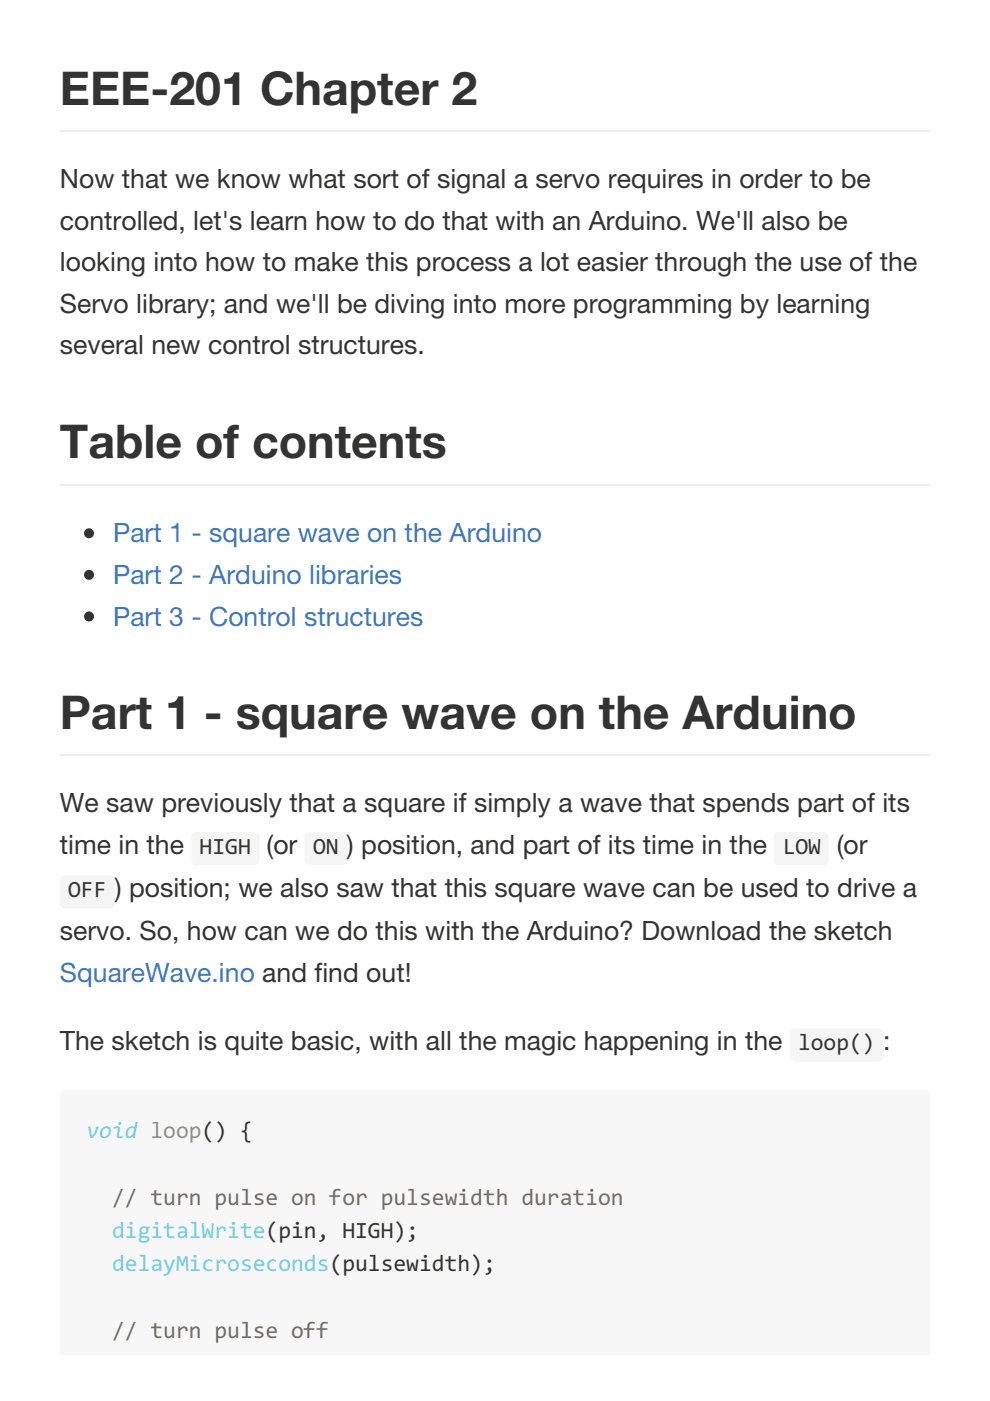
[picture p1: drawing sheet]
<svg xmlns="http://www.w3.org/2000/svg" width="210mm" height="297mm" viewBox="0 0 210 297" stroke-linecap="round" stroke-linejoin="round" font-family="sans-serif">
<defs><g id="words">
<g font-size="9.9" fill="#333">
<text x="12.7" y="22.2">EEE-201 Chapter 2</text>
<text x="12.7" y="97">Table of contents</text>
<text x="12.7" y="154.5">Part 1 - square wave on the Arduino</text>
</g>
<g font-size="5.6" fill="#333">
<text x="12.7" y="39.9">Now that we know what sort of signal a servo requires in order to be</text>
<text x="12.7" y="48.7">controlled, let's learn how to do that with an Arduino. We'll also be</text>
<text x="12.7" y="57.5">looking into how to make this process a lot easier through the use of the</text>
<text x="12.7" y="66.3">Servo library; and we'll be diving into more programming by learning</text>
<text x="12.7" y="75.1">several new control structures.</text>
<text x="12.7" y="172.2">We saw previously that a square if simply a wave that spends part of its</text>
<text x="12.7" y="181">time in the</text>
<text x="56.5" y="181">(or</text>
<text x="73.6" y="181">) position, and part of its time in the</text>
<text x="177.4" y="181">(or</text>
<text x="24.3" y="190.1">) position; we also saw that this square wave can be used to drive a</text>
<text x="12.7" y="199.3">servo. So, how can we do this with the Arduino? Download the sketch</text>
<text x="12.7" y="222.6">The sketch is quite basic, with all the magic happening in the</text>
<text x="187.2" y="222.6">:</text>
</g>
<g font-size="5.6" fill="#4078c0">
<text x="24" y="115">Part 1 - square wave on the Arduino</text>
<text x="24" y="123.8">Part 2 - Arduino libraries</text>
<text x="24" y="132.6">Part 3 - Control structures</text>
<text x="12.7" y="208.1">SquareWave.ino and find out!</text>
</g>
<g font-size="4.9" fill="#333">
<text x="42.3" y="181">HIGH</text>
<text x="66.4" y="181">ON</text>
<text x="166" y="181">LOW</text>
<text x="14.4" y="190.1">OFF</text>
<text x="169.2" y="222.6">loop()</text>
</g>
<g font-size="4.9" fill="#66d9ef">
<text x="18.3" y="241.3">void loop() {</text>
<text x="23.8" y="262.5">digitalWrite(pin, HIGH);</text>
<text x="23.8" y="269.5">delayMicroseconds(pulsewidth);</text>
</g>
<g font-size="4.9" fill="#75715e">
<text x="23.8" y="255.4">// turn pulse on for pulsewidth duration</text>
<text x="23.8" y="283.6">// turn pulse off</text>
</g>
</g></defs>
<path d="M12.7 27.7h184.5M12.7 102.8h184.5M12.7 160h184.5" fill="none" stroke="#eee" stroke-width=".35"/>
<path d="M12.9 231.5l.9-.4h182.3a1.06 1.06 0 0 1 1.1 1v55.1h-184.5v-55.1z" fill-rule="evenodd" fill="#f7f7f7"/>
<g fill="#333" stroke="#333" stroke-width=".35">
<circle cx="18.9" cy="113.1" r=".88"/>
<circle cx="18.9" cy="121.9" r=".88"/>
<circle cx="18.9" cy="130.7" r=".88"/>
</g>
<use href="#words"/>
</svg>
